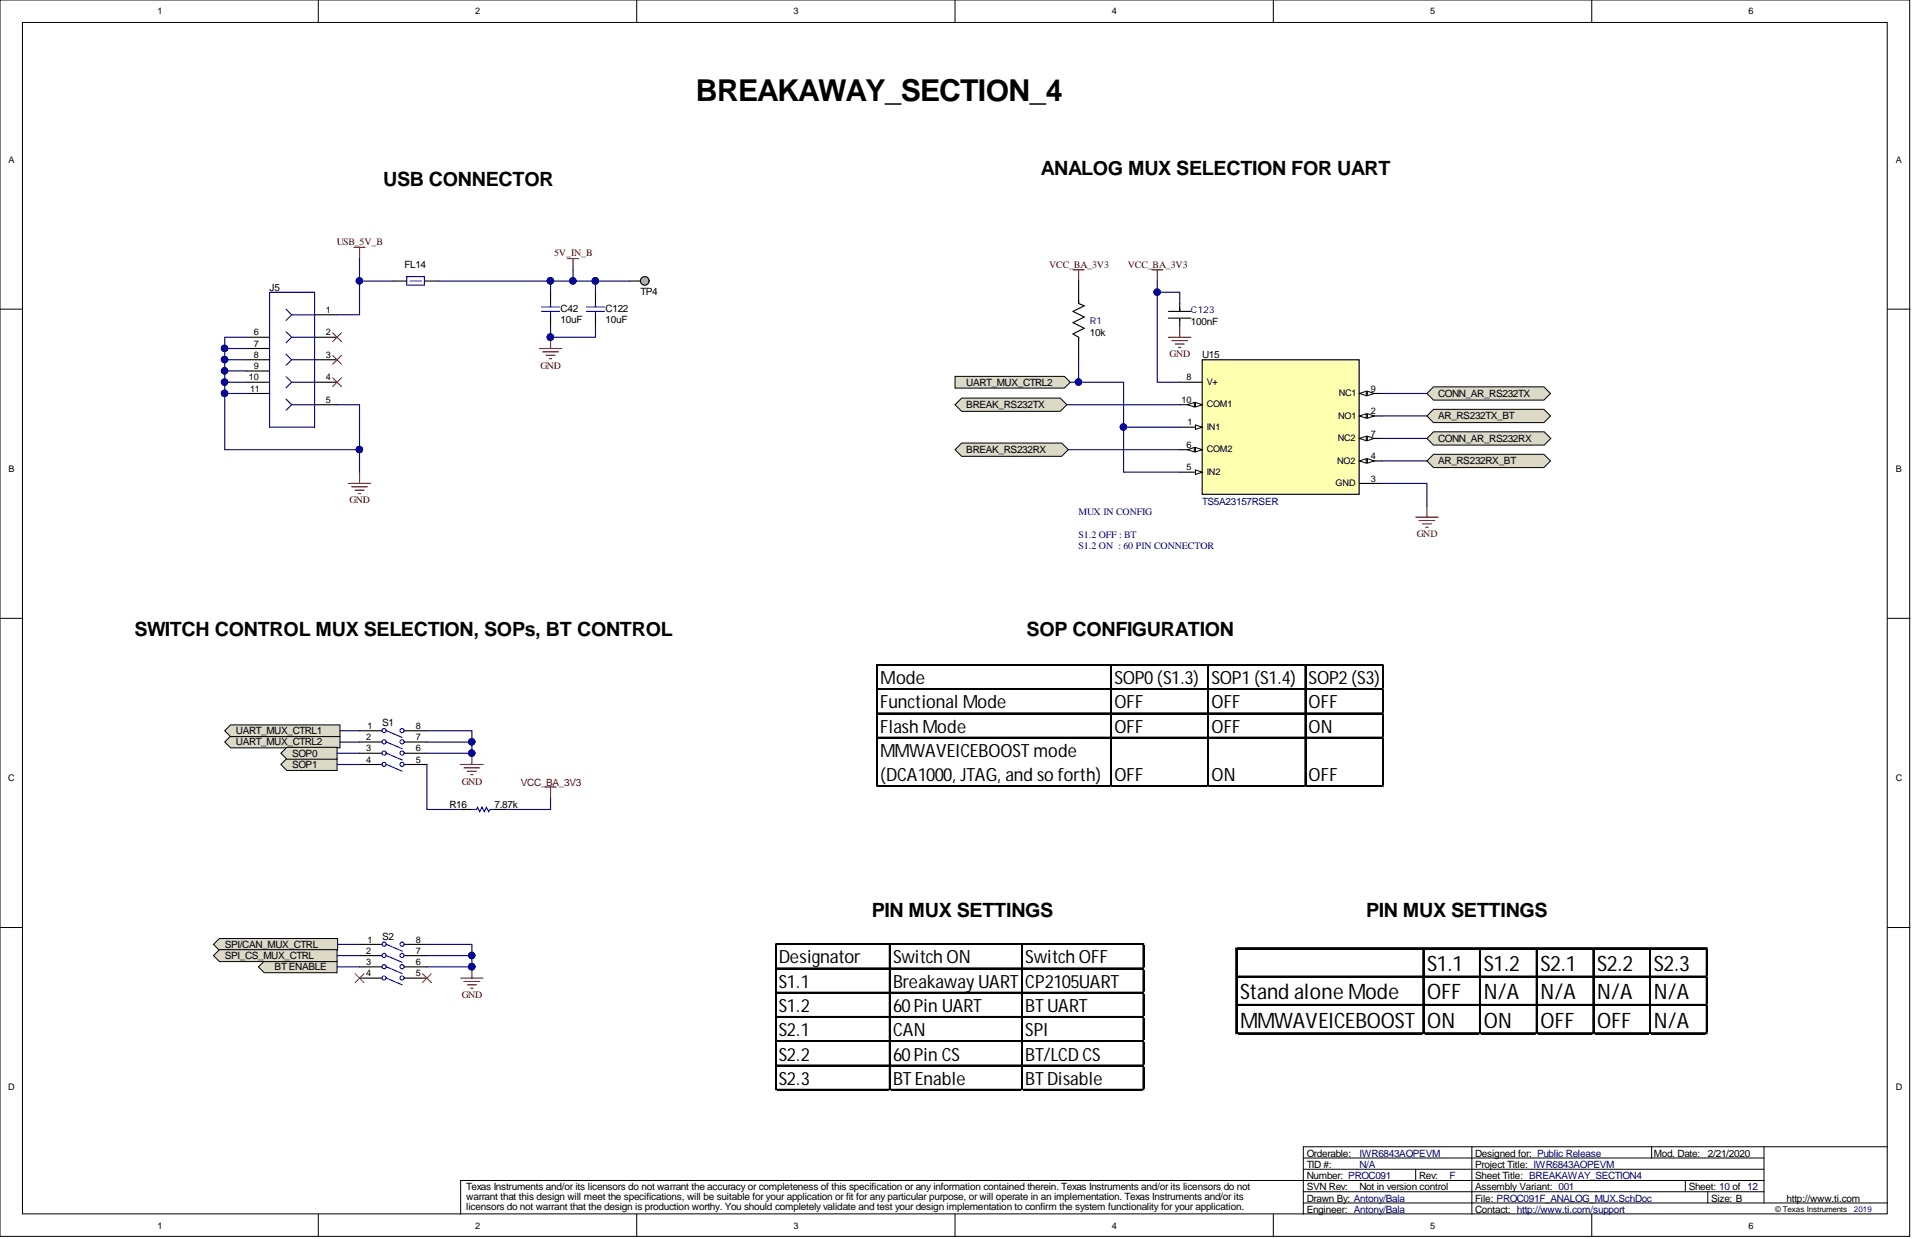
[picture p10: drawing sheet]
<svg xmlns="http://www.w3.org/2000/svg" width="431mm" height="279mm" viewBox="0 0 431 279" stroke-linecap="round" stroke-linejoin="round" font-family="sans-serif">
<defs><g id="words">
<text font-size="6.8" x="157" y="22.7">BREAKAWAY_SECTION_4</text>
<g font-size="4.8">
<text x="321.9" y="219">S1.1</text>
<text x="334.7" y="219">S1.2</text>
<text x="347.5" y="219">S2.1</text>
<text x="360.2" y="219">S2.2</text>
<text x="373" y="219">S2.3</text>
<text x="279.7" y="225.3">Stand aloneMode</text>
<text x="321.9" y="225.3">OFF</text>
<text x="334.7" y="225.3">N/A</text>
<text x="347.5" y="225.3">N/A</text>
<text x="360.2" y="225.3">N/A</text>
<text x="373" y="225.3">N/A</text>
<text x="279.7" y="231.7">MMWAVEICEBOOST</text>
<text x="321.9" y="231.7">ON</text>
<text x="334.7" y="231.7">ON</text>
<text x="347.5" y="231.7">OFF</text>
<text x="360.2" y="231.7">OFF</text>
<text x="373" y="231.7">N/A</text>
</g>
<g font-size="4.4">
<text x="234.8" y="39.5">ANALOG MUX SELECTION FOR UART</text>
<text x="86.4" y="42">USB CONNECTOR</text>
<text x="30.3" y="143.5">SWITCH CONTROL MUX SELECTION, SOPs, BT CONTROL</text>
<text x="231.5" y="143.5">SOP CONFIGURATION</text>
<text x="196.6" y="206.8">PIN MUX SETTINGS</text>
<text x="308.1" y="206.8">PIN MUX SETTINGS</text>
</g>
<g font-size="4.1">
<text x="198.5" y="154.3">Mode</text>
<text x="251.3" y="154.3">SOP0(S1.3)</text>
<text x="273.2" y="154.3">SOP1 (S1.4)</text>
<text x="295.1" y="154.3">SOP2(S3)</text>
<text x="198.5" y="159.8">Functional Mode</text>
<text x="251.3" y="159.8">OFF</text>
<text x="273.2" y="159.8">OFF</text>
<text x="295.1" y="159.8">OFF</text>
<text x="198.5" y="165.2">Flash Mode</text>
<text x="251.3" y="165.2">OFF</text>
<text x="273.2" y="165.2">OFF</text>
<text x="295.1" y="165.2">ON</text>
<text x="198.5" y="170.7">MMWAVEICEBOOSTmode</text>
<text x="198.5" y="176.2">(DCA1000, JTAG, and soforth)</text>
<text x="251.3" y="176.2">OFF</text>
<text x="273.2" y="176.2">ON</text>
<text x="295.1" y="176.2">OFF</text>
<text x="175.7" y="217.3">Designator</text>
<text x="201.4" y="217.3">Switch ON</text>
<text x="231.2" y="217.3">Switch OFF</text>
<text x="175.7" y="222.7">S1.1</text>
<text x="201.4" y="222.7">BreakawayUART</text>
<text x="231.2" y="222.7">CP2105UART</text>
<text x="175.7" y="228.2">S1.2</text>
<text x="175.7" y="233.7">S2.1</text>
<text x="201.4" y="228.2">60Pin UART</text>
<text x="201.4" y="233.7">CAN</text>
<text x="231.2" y="228.2">BTUART</text>
<text x="231.2" y="233.7">SPI</text>
<text x="175.7" y="239.2">S2.2</text>
<text x="201.4" y="239.2">60Pin CS</text>
<text x="231.2" y="239.2">BT/LCDCS</text>
<text x="175.7" y="244.6">S2.3</text>
<text x="201.4" y="244.6">BTEnable</text>
<text x="231.2" y="244.6">BTDisable</text>
</g>
<g font-size="2.3">
<text x="60.8" y="65.6">J5</text>
<text x="91.2" y="60.5">FL14</text>
<text x="126.4" y="70.4">C42</text>
<text x="136.6" y="70.4">C122</text>
<text x="144.4" y="66.6">TP4</text>
<text x="126.4" y="72.9">10uF</text>
<text x="136.6" y="72.9">10uF</text>
<text x="245.8" y="75.7">10k</text>
<text x="268.6" y="73.2">100nF</text>
<text x="271.1" y="80.8">U15</text>
<text x="217.9" y="87">UART_MUX_CTRL2</text>
<text x="324.4" y="89.5">CONN_AR_RS232TX</text>
<text x="217.9" y="92">BREAK_RS232TX</text>
<text x="324.4" y="94.6">AR_RS232TX_BT</text>
<text x="324.4" y="99.6">CONN_AR_RS232RX</text>
<text x="217.9" y="102.2">BREAK_RS232RX</text>
<text x="324.4" y="104.7">AR_RS232RX_BT</text>
<text x="53.2" y="165.6">UART_MUX_CTRL1</text>
<text x="86.2" y="163.7">S1</text>
<text x="53.2" y="168.1">UART_MUX_CTRL2</text>
<text x="65.9" y="173.2">SOP1</text>
<text x="65.9" y="170.6">SOP0</text>
<text x="101.4" y="182.2">R16</text>
<text x="111.5" y="182.2">7.87k</text>
<text x="50.7" y="213.7">SPI/CAN_MUX_CTRL</text>
<text x="86.2" y="211.9">S2</text>
<text x="50.7" y="216.3">SPI_CS_MUX_CTRL</text>
<text x="61.9" y="218.8">BTENABLE</text>
<text x="294.7" y="263.4">TID #:</text>
<text x="294.7" y="260.8">Orderable:</text>
<text x="332.7" y="263.4">Project Title: IWR6843AOPEVM</text>
<text x="332.7" y="260.8">Designed for: Public Release</text>
<text x="373" y="260.8">Mod. Date:</text>
<text x="385.2" y="260.8">2/21/2020</text>
<text x="105.2" y="268.2">Texas Instruments and/or its licensors do not warrant the accuracy or completeness of this specification or any information contained therein. Texas Instruments and/or its licensors do not</text>
<text x="294.7" y="268.4">SVN Rev:</text>
<text x="294.7" y="265.9">Number: PROC091</text>
<text x="306.6" y="268.4">Not in version control</text>
<text x="320" y="265.9">Rev:</text>
<text x="332.7" y="265.9">Sheet Title: BREAKAWAY_SECTION4</text>
<text x="332.7" y="268.4">Assembly Variant: 001</text>
<text x="380.9" y="268.4">Sheet: 10 of 12</text>
<text x="105.2" y="270.6">warrant that this design will meet the specifications, will be suitable for your application or fit for any particular purpose, or will operate in an implementation. Texas Instruments and/or its</text>
<text x="105.2" y="273">licensors do not warrant that the design is production worthy. You should completely validate and test your design implementation to confirm the system functionality for your application.</text>
<text x="294.7" y="271">Drawn By: Antony/Bala</text>
<text x="294.7" y="273.5">Engineer: Antony/Bala</text>
<text x="332.7" y="271">File: PROC091F_ANALOG_MUX.SchDoc</text>
<text x="332.7" y="273.5">Contact: http://www.ti.com/support</text>
<text x="385.9" y="271">Size: B</text>
<text x="402.9" y="271">http://www.ti.com</text>
</g>
<g font-size="2.3" fill="#000080">
<text x="271.1" y="113.8">TS5A23157RSER</text>
<text x="306.6" y="263.4">N/A</text>
<text x="306.6" y="260.8">IWR6843AOPEVM</text>
<text x="326.9" y="265.9">F</text>
</g>
<text font-size="2.3" fill="#800000" x="117.5" y="177.2">VCC_BA_3V3</text>
<g font-size="2.2" fill="#800000">
<text x="75.9" y="55.3">USB_5V_B</text>
<text x="125" y="57.8">5V_IN_B</text>
<text x="236.6" y="60.4">VCC_BA_3V3</text>
<text x="254.4" y="60.4">VCC_BA_3V3</text>
<text x="121.9" y="83.1">GND</text>
<text x="263.8" y="80.6">GND</text>
<text x="78.8" y="113.5">GND</text>
<text x="319.5" y="121.1">GND</text>
<text x="104.1" y="176.9">GND</text>
<text x="104.1" y="225.1">GND</text>
</g>
<g font-size="2.2" fill="#000080">
<text x="243.3" y="116.1">MUX IN CONFIG</text>
<text x="243.3" y="123.8">S1.2 ON : 60 PIN CONNECTOR</text>
<text x="243.3" y="121.2">S1.2 OFF : BT</text>
</g>
<g font-size="2.1">
<text x="35.5" y="3.2">1</text>
<text x="107.2" y="3.2">2</text>
<text x="179" y="3.2">3</text>
<text x="250.8" y="3.2">4</text>
<text x="322.6" y="3.2">5</text>
<text x="394.4" y="3.2">6</text>
<text x="1.9" y="36.7">A</text>
<text x="427.6" y="36.7">A</text>
<text x="73.5" y="70.6">1</text>
<text x="57.3" y="75.6">6</text>
<text x="73.5" y="75.6">2</text>
<text x="57.3" y="78.2">7</text>
<text x="57.3" y="80.7">8</text>
<text x="57.3" y="83.2">9</text>
<text x="73.5" y="80.7">3</text>
<text x="56.2" y="85.8">10</text>
<text x="56.4" y="88.3">11</text>
<text x="73.5" y="85.8">4</text>
<text x="267.6" y="85.8">8</text>
<text x="272.2" y="86.8">V+</text>
<text x="302" y="89.3">NC1</text>
<text x="309.1" y="88.3">9</text>
<text x="73.5" y="90.8">5</text>
<text x="266.5" y="90.8">10</text>
<text x="267.8" y="95.9">1</text>
<text x="272.2" y="91.9">COM1</text>
<text x="301.8" y="94.4">NO1</text>
<text x="309.1" y="93.4">2</text>
<text x="267.6" y="101">6</text>
<text x="272.2" y="96.9">IN1</text>
<text x="272.2" y="102">COM2</text>
<text x="301.7" y="99.5">NC2</text>
<text x="309.1" y="98.4">7</text>
<text x="1.9" y="106.4">B</text>
<text x="267.6" y="106.1">5</text>
<text x="272.2" y="107.1">IN2</text>
<text x="301.5" y="104.5">NO2</text>
<text x="309.1" y="103.5">4</text>
<text x="427.6" y="106.4">B</text>
<text x="301.2" y="109.6">GND</text>
<text x="309.1" y="108.6">3</text>
<text x="82.6" y="166.9">2</text>
<text x="82.9" y="164.4">1</text>
<text x="93.8" y="164.4">8</text>
<text x="93.8" y="166.9">7</text>
<text x="82.6" y="169.4">3</text>
<text x="82.6" y="172">4</text>
<text x="93.8" y="169.4">6</text>
<text x="93.8" y="172">5</text>
<text x="1.9" y="176.2">C</text>
<text x="427.6" y="176.2">C</text>
<text x="82.6" y="215.1">2</text>
<text x="82.9" y="212.5">1</text>
<text x="93.8" y="212.5">8</text>
<text x="93.8" y="215.1">7</text>
<text x="82.6" y="217.6">3</text>
<text x="82.6" y="220.1">4</text>
<text x="93.8" y="217.6">6</text>
<text x="93.8" y="220.1">5</text>
<text x="1.9" y="245.9">D</text>
<text x="427.6" y="245.9">D</text>
<text x="35.5" y="277.1">1</text>
<text x="107.2" y="277.1">2</text>
<text x="179" y="277.1">3</text>
<text x="250.8" y="277.1">4</text>
<text x="322.6" y="277.1">5</text>
<text x="394.4" y="277.1">6</text>
</g>
<g font-size="2.1" fill="#000080">
<text x="268.6" y="70.6">C123</text>
<text x="245.8" y="73.2">R1</text>
</g>
<text font-size="1.8" x="400.4" y="273.4">© Texas Instruments</text>
<text font-size="1.8" fill="#000080" x="418.1" y="273.4">2019</text>
</g></defs>
<g fill="#fff" stroke="#000" stroke-width=".23">
<path d="M0 0h430.7v278.8h-430.7z"/>
<path d="M5.1 5.1h420.5v268.6h-420.5z"/>
</g>
<g fill="none" stroke="#000" stroke-width=".23">
<path d="M71.8 0v5.1M143.6 0v5.1M215.4 0v5.1M287.2 0v5.1M359 0v5.1M0 69.7h5.1M425.7 69.7h5.1M0 139.4h5.1M425.7 139.4h5.1M0 209.2h5.1M425.7 209.2h5.1M332 258.6h-38.1v15.2"/>
<path d="M372.5 258.6v2.5M397.8 258.6v12.7M425.7 258.6h-93.7v15.2M71.8 273.8v5.1M143.6 273.8v5.1M215.4 273.8v5.1M287.2 273.8v5.1M293.9 271.3h131.8M293.9 268.7h103.9M293.9 263.7h103.9M293.9 261.1h103.9M319.3 263.7v2.5"/>
<path d="M359 273.8v5.1M380.1 266.2v2.5M385.2 268.7v2.6M397.8 266.2h-293.9v7.6"/>
</g>
<g fill="none" stroke="#800000" stroke-width=".25">
<path d="M79.8 55.8h2.6M81.1 55.8v2.5M128 58.3h2.5M129.2 58.3v2.5M121.6 78.6h5.1M122.4 79.4h3.5M124.2 76.1v2.5M123.2 80.1h2M123.9 80.9h.5M78.6 109h5M79.3 109.8h3.6M80.1 110.5h2"/>
<path d="M80.8 111.3h.5M81.1 106.5v2.5"/>
</g>
<path d="M88.7 63.4h3M95.8 63.4h3M124.2 65.9v2.5M124.2 71v2.5" fill="none" stroke="#000" stroke-width=".25"/>
<path d="M91.7 62.4h4v1.9h-4zM92.5 63.4h2.5M122.1 70.2h4.1M122.1 69.2h4.1M124.2 68.4v.8M124.2 70.2v.8" fill="none" stroke="#00f" stroke-width=".25"/>
<circle cx="124.1" cy="76" r=".72" fill="#000080" stroke="#000080" stroke-width=".23"/>
<circle cx="145.4" cy="63.3" r=".98" fill="#b2acb0" stroke="#000" stroke-width=".25"/>
<g fill="none" stroke="#000" stroke-width=".25">
<path d="M55.7 76.1h5.1M55.7 78.6h5.1M71 71h5M71 76.1h5M134.3 65.9v2.5M134.3 71v2.5M141.9 63.4h2.5M55.7 81.1h5.1M55.7 86.2h5.1M55.7 83.7h5.1M55.7 88.7h5.1M71 81.1h5"/>
<path d="M71 86.2h5M71 91.3h5"/>
</g>
<g fill="none" stroke="#00f" stroke-width=".25">
<path d="M60.8 65.9h10.2v30.4h-10.2zM64.5 74.8l1.3 1.3-1.3 1.2M64.5 69.7l1.3 1.3-1.3 1.3M64.5 79.9l1.3 1.2-1.3 1.3M65.9 71h5.1M65.9 76.1h5.1M132.3 69.2h4M132.3 70.2h4M134.3 68.4v.8M134.3 70.2v.8M64.5 90l1.3 1.3-1.3 1.2M64.5 84.9l1.3 1.3-1.3 1.3"/>
<path d="M65.9 81.1h5.1M65.9 86.2h5.1M65.9 91.3h5.1"/>
</g>
<path d="M242 60.8h2.5M243.3 60.8v2.6M319.3 116.6h5.1M320 117.4h3.6M320.8 118.1h2M321.6 118.9h.5M321.8 114.1v2.5" fill="none" stroke="#800000" stroke-width=".25"/>
<path d="M216.9 89.8h22.2l1.5 1.5-1.5 1.5h-22.2l-1.5-1.5z" fill-rule="evenodd" fill="#dcd9c7" stroke="#000" stroke-width=".23"/>
<path d="M243.3 63.4v5l1.2 .6-2.5 1.2 2.5 1.3-2.5 1.3 2.5 1.2-2.5 1.3 1.3 .8v5" fill="none" stroke="#000" stroke-width=".25"/>
<path d="M216.9 99.9h22.5l1.6 1.5-1.6 1.5h-22.5l-1.5-1.5z" fill-rule="evenodd" fill="#dcd9c7" stroke="#000" stroke-width=".23"/>
<path d="M259.7 60.8h2.6M261 60.8v2.6M263.5 76.1h5.1M264.3 76.8h3.5M265.1 77.6h2M265.8 78.3h.5M266.1 73.5v2.6" fill="none" stroke="#800000" stroke-width=".25"/>
<path d="M263.5 70.2h5.1M263.5 71.7h5.1M266.1 68.4v1.8M266.1 72v1.5" fill="none" stroke="#000" stroke-width=".25"/>
<g fill="#dcd9c7" stroke="#000" stroke-width=".23">
<path d="M323.3 87.2h24.9l1.5 1.5-1.5 1.5h-24.9l-1.5-1.5z" fill-rule="evenodd"/>
<path d="M323.3 97.4h25l1.5 1.5-1.5 1.5h-25l-1.5-1.5z" fill-rule="evenodd"/>
<path d="M323.3 92.3h24.9l1.5 1.5-1.5 1.5h-24.9l-1.5-1.5z" fill-rule="evenodd"/>
<path d="M323.3 102.4h24.9l1.5 1.5-1.5 1.5h-24.9l-1.5-1.5z" fill-rule="evenodd"/>
</g>
<path d="M271.1 81.1h35.4v30.4h-35.4z" fill="#ffffb0" stroke="#000" stroke-width=".25"/>
<path d="M266.1 96.3h5" fill="none" stroke="#000" stroke-width=".25"/>
<path d="M269.6 95.8l1.5 .5-1.5 .5z" fill="#fff"/>
<path d="M269.6 95.8l1.5 .5-1.5 .5z" fill="none" stroke="#000" stroke-width=".23"/>
<path d="M306.6 93.8h5.1" fill="none" stroke="#000" stroke-width=".25"/>
<path d="M306.6 93.8l1.5-.5v1z" fill="#fff"/>
<path d="M306.6 93.8l1.5-.5v1z" fill="none" stroke="#000" stroke-width=".23"/>
<path d="M308.4 93.3l1.5 .5-1.5 .5z" fill="#fff"/>
<path d="M308.4 93.3l1.5 .5-1.5 .5z" fill="none" stroke="#000" stroke-width=".23"/>
<path d="M306.6 109h5.1M306.6 103.9h5.1" fill="none" stroke="#000" stroke-width=".25"/>
<path d="M306.6 103.9l1.5-.5v1.1z" fill="#fff"/>
<path d="M306.6 103.9l1.5-.5v1.1z" fill="none" stroke="#000" stroke-width=".23"/>
<path d="M308.4 103.4l1.5 .5-1.5 .6z" fill="#fff"/>
<path d="M308.4 103.4l1.5 .5-1.5 .6z" fill="none" stroke="#000" stroke-width=".23"/>
<path d="M266.1 106.5h5" fill="none" stroke="#000" stroke-width=".25"/>
<path d="M269.6 106l1.5 .5-1.5 .5z" fill="#fff"/>
<path d="M269.6 106l1.5 .5-1.5 .5z" fill="none" stroke="#000" stroke-width=".23"/>
<path d="M266.1 101.4h5" fill="none" stroke="#000" stroke-width=".25"/>
<path d="M269.6 100.9l1.5 .5-1.5 .5z" fill="#fff"/>
<path d="M269.6 100.9l1.5 .5-1.5 .5z" fill="none" stroke="#000" stroke-width=".23"/>
<path d="M267.8 101.4l1.6-.5v1z" fill="#fff"/>
<path d="M267.8 101.4l1.6-.5v1z" fill="none" stroke="#000" stroke-width=".23"/>
<path d="M306.6 98.9h5.1" fill="none" stroke="#000" stroke-width=".25"/>
<path d="M306.6 98.9l1.5-.5v1z" fill="#fff"/>
<path d="M306.6 98.9l1.5-.5v1z" fill="none" stroke="#000" stroke-width=".23"/>
<path d="M308.4 98.4l1.5 .5-1.5 .5z" fill="#fff"/>
<path d="M308.4 98.4l1.5 .5-1.5 .5z" fill="none" stroke="#000" stroke-width=".23"/>
<path d="M266.1 86.2h5M306.6 88.7h5.1" fill="none" stroke="#000" stroke-width=".25"/>
<path d="M306.6 88.7l1.5-.5v1z" fill="#fff"/>
<path d="M306.6 88.7l1.5-.5v1z" fill="none" stroke="#000" stroke-width=".23"/>
<path d="M308.4 88.2l1.5 .5-1.5 .5z" fill="#fff"/>
<path d="M308.4 88.2l1.5 .5-1.5 .5z" fill="none" stroke="#000" stroke-width=".23"/>
<path d="M266.1 91.3h5" fill="none" stroke="#000" stroke-width=".25"/>
<path d="M269.6 90.8l1.5 .5-1.5 .5z" fill="#fff"/>
<path d="M269.6 90.8l1.5 .5-1.5 .5z" fill="none" stroke="#000" stroke-width=".23"/>
<path d="M267.8 91.3l1.6-.5v1z" fill="#fff"/>
<path d="M267.8 91.3l1.6-.5v1z" fill="none" stroke="#000" stroke-width=".23"/>
<path d="M75 75l2 2.1M77 75l-2 2.1M75 80.1l2 2M75 85.2l2 2M77 80.1l-2 2M77 85.2l-2 2" fill="none" stroke="#f00" stroke-width=".23"/>
<path d="M215.4 84.9h24.7l1.3 1.3-1.3 1.3h-24.7z" fill-rule="evenodd" fill="#dcd9c7" stroke="#000" stroke-width=".23"/>
<g fill="none" stroke="#000" stroke-width=".25">
<path d="M81.1 169.9h5.1M81.1 164.8h5.1M81.1 167.3h5.1M81.1 172.4h5.1M91.2 169.9h5.1M91.2 164.8h5.1M91.2 167.3h5.1M91.2 172.4h5.1M81.1 218h5.1M81.1 213h5.1M81.1 215.5h5.1M91.2 218h5.1"/>
<path d="M91.2 213h5.1M91.2 215.5h5.1M81.1 220.6h5.1M91.2 220.6h5.1"/>
</g>
<g fill="none" stroke="#00f" stroke-width=".25">
<path d="M87.2 169.9l3.5 1.5M87.2 167.3l3.5 1.5M87.2 164.8l3.5 1.5M87.2 172.4l3.5 1.5M87.2 218l3.5 1.6M87.2 215.5l3.5 1.5M87.2 213l3.5 1.5M87.2 220.6l3.5 1.5"/>
<circle cx="86.6" cy="169.8" r=".47"/>
<circle cx="86.6" cy="172.4" r=".47"/>
<circle cx="86.6" cy="167.3" r=".47"/>
<circle cx="86.6" cy="164.8" r=".47"/>
<circle cx="90.7" cy="169.8" r=".47"/>
<circle cx="90.7" cy="172.4" r=".47"/>
<circle cx="90.7" cy="167.3" r=".47"/>
<circle cx="90.7" cy="164.8" r=".47"/>
<circle cx="86.6" cy="218" r=".47"/>
<circle cx="86.6" cy="215.5" r=".47"/>
<circle cx="86.6" cy="212.9" r=".47"/>
<circle cx="90.7" cy="218" r=".47"/>
<circle cx="90.7" cy="215.5" r=".47"/>
<circle cx="90.7" cy="212.9" r=".47"/>
<circle cx="86.6" cy="220.5" r=".47"/>
<circle cx="90.7" cy="220.5" r=".47"/>
</g>
<g fill="#dcd9c7" stroke="#000" stroke-width=".23">
<path d="M52 166h24.7v2.6h-24.7l-1.3-1.3z" fill-rule="evenodd"/>
<path d="M52 163.5h24.7v2.6h-24.7l-1.3-1.3z" fill-rule="evenodd"/>
</g>
<path d="M106.4 218v2.6M103.9 220.6h5.1M104.7 221.3h3.5M105.4 222.1h2M106.2 222.9h.5" fill="none" stroke="#800000" stroke-width=".25"/>
<circle cx="106.4" cy="218" r=".72" fill="#000080" stroke="#000080" stroke-width=".23"/>
<path d="M59.6 216.7h16.4v2.7h-16.4l-1.3-1.4z" fill-rule="evenodd" fill="#dcd9c7" stroke="#000" stroke-width=".23"/>
<path d="M80.1 219.6l2 2M82.1 219.6l-2 2" fill="none" stroke="#f00" stroke-width=".23"/>
<g fill="#dcd9c7" stroke="#000" stroke-width=".23">
<path d="M49.5 211.6h26.6v2.7h-26.6l-1.4-1.3z" fill-rule="evenodd"/>
<path d="M49.5 214.2h26.5v2.6h-26.5l-1.4-1.3z" fill-rule="evenodd"/>
</g>
<path d="M103.9 172.4h5.1M104.7 173.2h3.5M105.4 173.9h2M106.2 174.7h.5M106.4 169.9v2.5" fill="none" stroke="#800000" stroke-width=".25"/>
<circle cx="106.4" cy="169.8" r=".72" fill="#000080" stroke="#000080" stroke-width=".23"/>
<g fill="#dcd9c7" stroke="#000" stroke-width=".23">
<path d="M64.7 171.1h11.3v2.6h-11.3l-1.4-1.3z" fill-rule="evenodd"/>
<path d="M64.7 168.5h11.3v2.7h-11.3l-1.4-1.3z" fill-rule="evenodd"/>
</g>
<path d="M122.9 177.5h2.5M124.2 177.5v2.5" fill="none" stroke="#800000" stroke-width=".25"/>
<path d="M103.9 182.5h2.5M111.5 182.5h2.5" fill="none" stroke="#000" stroke-width=".25"/>
<path d="M106.4 182.5h1l.3-.5 .5 1 .5-1 .5 1 .5-1 .5 1 .3-.5h1" fill="none" stroke="#00f" stroke-width=".25"/>
<path d="M95.3 219.6l2 2M97.3 219.6l-2 2" fill="none" stroke="#f00" stroke-width=".23"/>
<g fill="none" stroke="#000" stroke-width=".32">
<path d="M278.7 213.7v19.5M278.9 213.7v19.5M279.1 213.7h106.1M279.1 213.9h106.1M320.9 214.1v19.1M321.1 214.1v19.1M333.7 214.1v19.1M333.9 214.1v19.1M346.5 214.1v19.1M346.7 214.1v19.1M359.3 214.1v19.1M359.4 214.1v19.1"/>
<path d="M372.1 214.1v19.1M372.2 214.1v19.1M384.9 214.1v19.1M385 214.1v19.1M279.1 220.1h106.1M279.1 220.3h106.1M279.1 226.5h106.1M279.1 226.7h106.1M279.1 232.9h106.1M279.1 233.1h106.1"/>
</g>
<path d="M278.7 233.2v.1" fill="none" stroke="#d4d4d4" stroke-width=".32"/>
<path d="M278.7 233.2l.4 .1z" fill="#d4d4d4"/>
<path d="M320.9 233.2v.1" fill="none" stroke="#d4d4d4" stroke-width=".32"/>
<path d="M320.9 233.2l.3 .1z" fill="#d4d4d4"/>
<path d="M333.7 233.2v.1" fill="none" stroke="#d4d4d4" stroke-width=".32"/>
<path d="M333.7 233.2l.3 .1z" fill="#d4d4d4"/>
<path d="M346.5 233.2v.1" fill="none" stroke="#d4d4d4" stroke-width=".32"/>
<path d="M346.5 233.2l.3 .1z" fill="#d4d4d4"/>
<path d="M359.3 233.2v.1" fill="none" stroke="#d4d4d4" stroke-width=".32"/>
<path d="M359.3 233.2l.3 .1z" fill="#d4d4d4"/>
<path d="M372.1 233.2v.1" fill="none" stroke="#d4d4d4" stroke-width=".32"/>
<path d="M372.1 233.2l.3 .1z" fill="#d4d4d4"/>
<path d="M384.9 233.2v.1" fill="none" stroke="#d4d4d4" stroke-width=".32"/>
<path d="M384.9 233.2l.3 .1z" fill="#d4d4d4"/>
<path d="M385.2 213.7h.1" fill="none" stroke="#d4d4d4" stroke-width=".32"/>
<path d="M385.2 213.7v.4z" fill="#d4d4d4"/>
<path d="M385.2 220.1h.1" fill="none" stroke="#d4d4d4" stroke-width=".32"/>
<path d="M385.2 220.1v.4z" fill="#d4d4d4"/>
<path d="M385.2 226.5h.1" fill="none" stroke="#d4d4d4" stroke-width=".32"/>
<path d="M385.2 226.5v.4z" fill="#d4d4d4"/>
<path d="M385.2 232.9h.1" fill="none" stroke="#d4d4d4" stroke-width=".32"/>
<path d="M385.2 232.9v.3z" fill="#d4d4d4"/>
<g fill="none" stroke="#000080" stroke-width=".25">
<path d="M81.1 58.3v12.7h-5.1M50.7 78.6v2.5h5M55.7 76.1h-5v2.5h5M81.1 63.4h7.6M98.8 63.4h25.4M124.2 63.4h10.1M124.2 73.5v2.6h10.1v-2.6M124.2 63.4v2.5M129.2 60.8v2.6M134.3 63.4v2.5M134.3 63.4h7.6M261 63.4v22.8h5.1"/>
<path d="M261 65.9h5.1v2.5M50.7 81.1v2.6h5M50.7 83.7v2.5h5M50.7 86.2v2.5h5M50.7 88.7v12.7h30.4M76 91.3h5.1v15.2M240.6 91.3h25.5M241.4 86.2h12v10.1h12.7M243.3 81.1v5.1M253.4 96.3v10.2h12.7M311.7 88.7h10.1M311.7 93.8h10.1"/>
<path d="M311.7 98.9h10.1M241 101.4h25.1M311.7 109h10.1v5.1M311.7 103.9h10.1M76 169.9h5.1M76 172.4h5.1M76.7 167.3h4.4M76.7 164.8h4.4M96.3 172.4v10.1h7.6M96.3 164.8h10.1v5.1h-10.1M96.3 167.3h10.1M124.2 180v2.5h-10.2"/>
<path d="M76 218h5.1M76 215.5h5.1M76.1 213h5M96.3 213h10.1v5h-10.1M96.3 215.5h10.1"/>
</g>
<g fill="#000080" stroke="#000080" stroke-width=".23">
<circle cx="124.1" cy="63.3" r=".72"/>
<circle cx="134.3" cy="63.3" r=".72"/>
<circle cx="129.2" cy="63.3" r=".72"/>
<circle cx="50.6" cy="78.6" r=".72"/>
<circle cx="50.6" cy="81.1" r=".72"/>
<circle cx="50.6" cy="83.6" r=".72"/>
<circle cx="50.6" cy="86.2" r=".72"/>
<circle cx="50.6" cy="88.7" r=".72"/>
<circle cx="81" cy="101.4" r=".72"/>
<circle cx="81" cy="63.3" r=".72"/>
<circle cx="124.1" cy="76" r=".72"/>
<circle cx="253.4" cy="96.3" r=".72"/>
<circle cx="261" cy="65.9" r=".72"/>
<circle cx="243.2" cy="86.2" r=".72"/>
<circle cx="106.4" cy="167.3" r=".72"/>
<circle cx="106.4" cy="169.8" r=".72"/>
<circle cx="106.4" cy="215.5" r=".72"/>
<circle cx="106.4" cy="218" r=".72"/>
</g>
<g fill="none" stroke="#000" stroke-width=".27">
<path d="M197.7 149.8v27.7M197.8 149.8v27.7M197.9 149.8h114.2M197.9 150h114.2M197.9 155.3h114.2M197.9 155.4h114.2M250.5 150.1v27.4M250.6 150.1v27.4M272.4 150.1v27.4M272.5 150.1v27.4M294.3 150.1v27.4M294.5 150.1v27.4"/>
<path d="M311.8 150.1v27.4M312 150.1v27.4M197.9 160.8h114.2M197.9 160.9h114.2M197.9 166.2h114.2M197.9 166.4h114.2M197.9 177.2h114.2M197.9 177.3h114.2"/>
</g>
<path d="M197.7 177.5h.1" fill="none" stroke="#d4d4d4" stroke-width=".27"/>
<path d="M197.7 177.5h.2z" fill="#d4d4d4"/>
<path d="M250.5 177.5h.1" fill="none" stroke="#d4d4d4" stroke-width=".27"/>
<path d="M250.5 177.5h.3z" fill="#d4d4d4"/>
<path d="M272.4 177.5h.1" fill="none" stroke="#d4d4d4" stroke-width=".27"/>
<path d="M272.4 177.5h.3z" fill="#d4d4d4"/>
<path d="M294.3 177.5h.1" fill="none" stroke="#d4d4d4" stroke-width=".27"/>
<path d="M294.3 177.5h.3z" fill="#d4d4d4"/>
<path d="M311.8 177.5h.1" fill="none" stroke="#d4d4d4" stroke-width=".27"/>
<path d="M311.8 177.5h.3z" fill="#d4d4d4"/>
<path d="M312.1 149.8h.1" fill="none" stroke="#d4d4d4" stroke-width=".27"/>
<path d="M312.1 149.8l.1 .3z" fill="#d4d4d4"/>
<path d="M312.1 155.3h.1" fill="none" stroke="#d4d4d4" stroke-width=".27"/>
<path d="M312.1 155.3l.1 .3z" fill="#d4d4d4"/>
<path d="M312.1 160.8h.1" fill="none" stroke="#d4d4d4" stroke-width=".27"/>
<path d="M312.1 160.8l.1 .3z" fill="#d4d4d4"/>
<path d="M312.1 166.2h.1" fill="none" stroke="#d4d4d4" stroke-width=".27"/>
<path d="M312.1 166.2l.1 .3z" fill="#d4d4d4"/>
<path d="M312.1 177.2h.1" fill="none" stroke="#d4d4d4" stroke-width=".27"/>
<path d="M312.1 177.2l.1 .3z" fill="#d4d4d4"/>
<g fill="none" stroke="#000" stroke-width=".27">
<path d="M174.8 212.8v33.1M175 212.8v33.1M175.1 212.8h83M175.1 212.9h83M175.1 218.3h83M175.1 218.4h83M200.6 213.1v32.8M200.7 213.1v32.8M230.4 213.1v32.8M230.6 213.1v32.8M257.8 213.1v32.8M257.9 213.1v32.8"/>
<path d="M175.1 223.8h83M175.1 223.9h83M175.1 229.2h83M175.1 229.4h83M175.1 234.7h83M175.1 234.8h83M175.1 240.2h83M175.1 240.3h83M175.1 245.7h83M175.1 245.8h83"/>
</g>
<path d="M174.8 245.9v.1" fill="none" stroke="#d4d4d4" stroke-width=".27"/>
<path d="M174.8 245.9l.3 .1z" fill="#d4d4d4"/>
<path d="M200.6 245.9v.1" fill="none" stroke="#d4d4d4" stroke-width=".27"/>
<path d="M200.6 245.9l.3 .1z" fill="#d4d4d4"/>
<path d="M230.4 245.9v.1" fill="none" stroke="#d4d4d4" stroke-width=".27"/>
<path d="M230.4 245.9l.3 .1z" fill="#d4d4d4"/>
<path d="M257.8 245.9v.1" fill="none" stroke="#d4d4d4" stroke-width=".27"/>
<path d="M257.8 245.9l.3 .1z" fill="#d4d4d4"/>
<path d="M258.1 212.8h.1" fill="none" stroke="#d4d4d4" stroke-width=".27"/>
<path d="M258.1 212.8v.3z" fill="#d4d4d4"/>
<path d="M258.1 218.3h.1" fill="none" stroke="#d4d4d4" stroke-width=".27"/>
<path d="M258.1 218.3v.3z" fill="#d4d4d4"/>
<path d="M258.1 223.8h.1" fill="none" stroke="#d4d4d4" stroke-width=".27"/>
<path d="M258.1 223.8v.2z" fill="#d4d4d4"/>
<path d="M258.1 229.2h.1" fill="none" stroke="#d4d4d4" stroke-width=".27"/>
<path d="M258.1 229.2v.3z" fill="#d4d4d4"/>
<path d="M258.1 234.7h.1" fill="none" stroke="#d4d4d4" stroke-width=".27"/>
<path d="M258.1 234.7v.3z" fill="#d4d4d4"/>
<path d="M258.1 240.2h.1" fill="none" stroke="#d4d4d4" stroke-width=".27"/>
<path d="M258.1 240.2v.3z" fill="#d4d4d4"/>
<path d="M258.1 245.7h.1" fill="none" stroke="#d4d4d4" stroke-width=".27"/>
<path d="M258.1 245.7v.2z" fill="#d4d4d4"/>
<use href="#words"/>
</svg>
